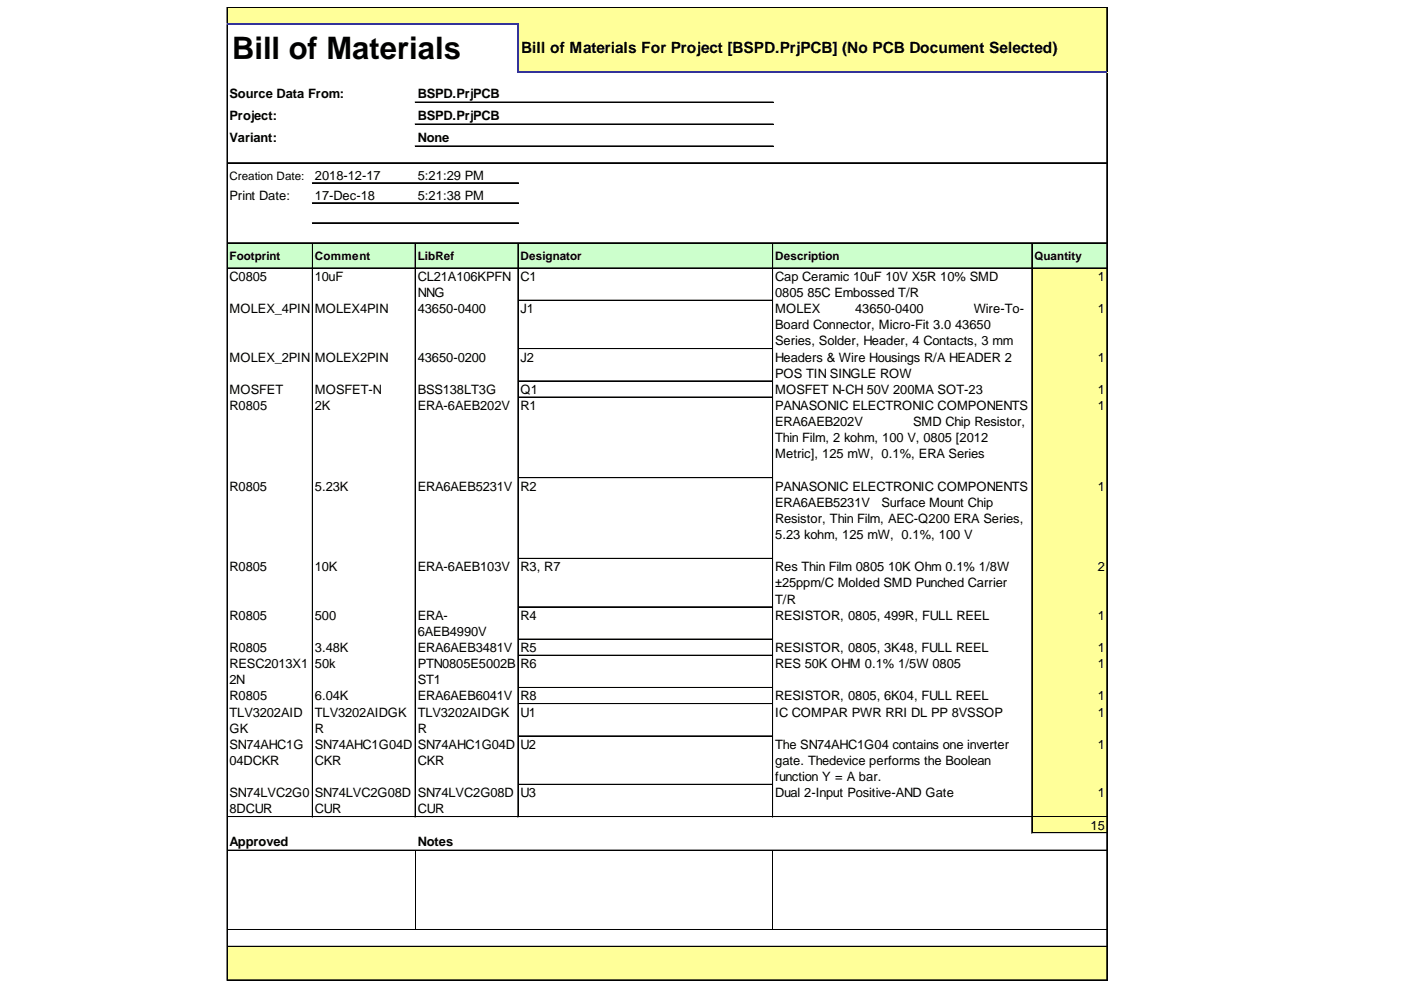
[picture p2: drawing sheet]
<svg xmlns="http://www.w3.org/2000/svg" width="297mm" height="210mm" viewBox="0 0 297 210" stroke-linecap="round" stroke-linejoin="round" font-family="sans-serif">
<defs><g id="words">
<text font-size="6.6" x="49.2" y="12.5">Bill of Materials</text>
<text font-size="3.3" x="110.5" y="11.3">Bill of Materials For Project [BSPD.PrjPCB] (No PCB Document Selected)</text>
<g font-size="2.7">
<text x="48.7" y="20.8">Source Data From:</text>
<text x="88.6" y="20.8">BSPD.PrjPCB</text>
<text x="48.7" y="25.5">Project:</text>
<text x="88.6" y="25.5">BSPD.PrjPCB</text>
<text x="48.7" y="30.1">Variant:</text>
<text x="88.6" y="30.1">None</text>
<text x="66.8" y="38.1">2018-12-17</text>
<text x="88.6" y="38.1">5:21:29 PM</text>
<text x="48.7" y="42.3">Print Date:</text>
<text x="66.8" y="42.3">17-Dec-18</text>
<text x="88.6" y="42.3">5:21:38 PM</text>
<text x="48.7" y="59.6">C0805</text>
<text x="66.8" y="59.6">10uF</text>
<text x="88.6" y="59.6">CL21A106KPFN</text>
<text x="110.3" y="59.6">C1</text>
<text x="164.3" y="59.6">Cap Ceramic 10uF 10V X5R 10% SMD</text>
<text x="232.7" y="59.6">1</text>
<text x="88.6" y="63">NNG</text>
<text x="164.3" y="63">0805 85C Embossed T/R</text>
<text x="48.7" y="66.4">MOLEX_4PIN</text>
<text x="66.8" y="66.4">MOLEX4PIN</text>
<text x="88.6" y="66.4">43650-0400</text>
<text x="110.3" y="66.4">J1</text>
<text x="164.3" y="66.4">MOLEX</text>
<text x="164.3" y="69.8">Board Connector, Micro-Fit 3.0 43650</text>
<text x="181.3" y="66.4">43650-0400</text>
<text x="206.5" y="66.4">Wire-To-</text>
<text x="232.7" y="66.4">1</text>
<text x="48.7" y="76.7">MOLEX_2PIN</text>
<text x="66.8" y="76.7">MOLEX2PIN</text>
<text x="88.6" y="76.7">43650-0200</text>
<text x="110.3" y="76.7">J2</text>
<text x="164.3" y="73.2">Series, Solder, Header, 4 Contacts, 3 mm</text>
<text x="164.3" y="76.7">Headers &amp; Wire Housings R/A HEADER 2</text>
<text x="232.7" y="76.7">1</text>
<text x="48.7" y="83.5">MOSFET</text>
<text x="66.8" y="83.5">MOSFET-N</text>
<text x="88.6" y="83.5">BSS138LT3G</text>
<text x="110.3" y="83.5">Q1</text>
<text x="164.3" y="80.1">POS TIN SINGLE ROW</text>
<text x="164.3" y="83.5">MOSFET N-CH 50V 200MA SOT-23</text>
<text x="232.7" y="83.5">1</text>
<text x="48.7" y="86.9">R0805</text>
<text x="66.8" y="86.9">2K</text>
<text x="88.6" y="86.9">ERA-6AEB202V</text>
<text x="110.3" y="86.9">R1</text>
<text x="164.3" y="86.9">PANASONIC ELECTRONIC COMPONENTS</text>
<text x="232.7" y="86.9">1</text>
<text x="164.3" y="90.3">ERA6AEB202V</text>
<text x="164.3" y="93.8">Thin Film, 2 kohm, 100 V, 0805 [2012</text>
<text x="193.6" y="90.3">SMD Chip Resistor,</text>
<text x="164.3" y="97.2">Metric], 125 mW, 0.1%, ERA Series</text>
<text x="48.7" y="104">R0805</text>
<text x="66.8" y="104">5.23K</text>
<text x="88.6" y="104">ERA6AEB5231V</text>
<text x="110.3" y="104">R2</text>
<text x="164.3" y="104">PANASONIC ELECTRONIC COMPONENTS</text>
<text x="164.3" y="107.4">ERA6AEB5231V</text>
<text x="186.9" y="107.4">Surface Mount Chip</text>
<text x="232.7" y="104">1</text>
<text x="164.3" y="110.9">Resistor, Thin Film, AEC-Q200 ERA Series,</text>
<text x="164.3" y="114.3">5.23 kohm, 125 mW, 0.1%, 100 V</text>
<text x="48.7" y="121.1">R0805</text>
<text x="66.8" y="121.1">10K</text>
<text x="88.6" y="121.1">ERA-6AEB103V</text>
<text x="110.3" y="121.1">R3, R7</text>
<text x="164.3" y="121.1">Res Thin Film 0805 10K Ohm 0.1% 1/8W</text>
<text x="164.3" y="124.6">±25ppm/C Molded SMD Punched Carrier</text>
<text x="232.7" y="121.1">2</text>
<text x="48.7" y="131.4">R0805</text>
<text x="66.8" y="131.4">500</text>
<text x="88.6" y="131.4">ERA-</text>
<text x="110.3" y="131.4">R4</text>
<text x="164.3" y="128">T/R</text>
<text x="164.3" y="131.4">RESISTOR, 0805, 499R, FULL REEL</text>
<text x="232.7" y="131.4">1</text>
<text x="88.6" y="134.8">6AEB4990V</text>
<text x="48.7" y="138.2">R0805</text>
<text x="48.7" y="141.7">RESC2013X1</text>
<text x="66.8" y="138.2">3.48K</text>
<text x="66.8" y="141.7">50k</text>
<text x="88.6" y="138.2">ERA6AEB3481V</text>
<text x="88.6" y="141.7">PTN0805E5002B</text>
<text x="110.3" y="138.2">R5</text>
<text x="110.3" y="141.7">R6</text>
<text x="164.3" y="138.2">RESISTOR, 0805, 3K48, FULL REEL</text>
<text x="164.3" y="141.7">RES 50K OHM 0.1% 1/5W 0805</text>
<text x="232.7" y="138.2">1</text>
<text x="232.7" y="141.7">1</text>
<text x="48.7" y="145.1">2N</text>
<text x="48.7" y="148.5">R0805</text>
<text x="66.8" y="148.5">6.04K</text>
<text x="88.6" y="145.1">ST1</text>
<text x="88.6" y="148.5">ERA6AEB6041V</text>
<text x="110.3" y="148.5">R8</text>
<text x="164.3" y="148.5">RESISTOR, 0805, 6K04, FULL REEL</text>
<text x="232.7" y="148.5">1</text>
<text x="48.7" y="151.9">TLV3202AID</text>
<text x="48.7" y="155.3">GK</text>
<text x="66.8" y="151.9">TLV3202AIDGK</text>
<text x="66.8" y="155.3">R</text>
<text x="88.6" y="151.9">TLV3202AIDGK</text>
<text x="88.6" y="155.3">R</text>
<text x="110.3" y="151.9">U1</text>
<text x="164.3" y="151.9">IC COMPAR PWR RRI DL PP 8VSSOP</text>
<text x="232.7" y="151.9">1</text>
<text x="48.7" y="158.8">SN74AHC1G</text>
<text x="66.8" y="158.8">SN74AHC1G04D</text>
<text x="88.6" y="158.8">SN74AHC1G04D</text>
<text x="110.3" y="158.8">U2</text>
<text x="164.3" y="158.8">The SN74AHC1G04 contains one inverter</text>
<text x="232.7" y="158.8">1</text>
<text x="48.7" y="162.2">04DCKR</text>
<text x="66.8" y="162.2">CKR</text>
<text x="88.6" y="162.2">CKR</text>
<text x="164.3" y="162.2">gate. Thedevice performs the Boolean</text>
<text x="164.3" y="165.6">function Y = A bar.</text>
<text x="48.7" y="169">SN74LVC2G0</text>
<text x="48.7" y="172.5">8DCUR</text>
<text x="66.8" y="169">SN74LVC2G08D</text>
<text x="66.8" y="172.5">CUR</text>
<text x="88.6" y="169">SN74LVC2G08D</text>
<text x="88.6" y="172.5">CUR</text>
<text x="110.3" y="169">U3</text>
<text x="164.3" y="169">Dual 2-Input Positive-AND Gate</text>
<text x="232.7" y="169">1</text>
<text x="48.7" y="179.3">Approved</text>
<text x="88.6" y="179.3">Notes</text>
<text x="231.2" y="175.9">15</text>
</g>
<g font-size="2.5">
<text x="48.7" y="38.1">Creation Date:</text>
<text x="48.7" y="55.1">Footprint</text>
<text x="66.8" y="55.1">Comment</text>
<text x="88.6" y="55.1">LibRef</text>
<text x="110.3" y="55.1">Designator</text>
<text x="164.3" y="55.1">Description</text>
<text x="219.3" y="55.1">Quantity</text>
</g>
</g></defs>
<g fill="#ff9">
<path d="M48.2 1.6h186.6v3.6h-186.6z"/>
<path d="M109.8 5.1h125v10.4h-125z"/>
</g>
<path d="M48.2 51.5h186.6v5.4h-186.6z" fill="#cfc"/>
<g fill="#ff9">
<path d="M218.8 56.8h16v7h-16z"/>
<path d="M218.8 63.6h16v10.4h-16z"/>
<path d="M218.8 73.9h16v7h-16z"/>
<path d="M218.8 80.7h16v3.6h-16z"/>
<path d="M218.8 84.2h16v17.2h-16z"/>
<path d="M218.8 101.3h16v17.2h-16z"/>
<path d="M218.8 118.4h16v10.4h-16z"/>
<path d="M218.8 128.6h16v7h-16z"/>
<path d="M218.8 135.5h16v3.5h-16z"/>
<path d="M218.8 138.9h16v7h-16z"/>
<path d="M218.8 145.8h16v3.5h-16z"/>
<path d="M218.8 149.2h16v7h-16z"/>
<path d="M218.8 156h16v10.4h-16z"/>
<path d="M218.8 166.3h16v7h-16z"/>
<path d="M218.8 173.1h16v3.6h-16z"/>
<path d="M48.2 200.6h186.6v7.3h-186.6z"/>
</g>
<g fill="none" stroke="#000" stroke-width=".21">
<path d="M48.1 1.5v3.4M48.1 5.2v202.7M48.2 1.5v3.4M48.2 5.2v202.7M48.3 1.5h186.5M48.3 1.6h186.5M234.7 1.6v13.6M234.7 15.5v192.4M48.3 34.5h186.5M48.3 34.6h186.5M66.2 38.7h43.7M66.2 38.8h43.7"/>
<path d="M88 21.6h75.9M88 21.7h75.9M88 26.3h75.9M88 26.4h75.9M88 30.9h75.9M88 31h75.9M48.3 51.5h186.5M48.3 56.8h186.5M48.3 56.9h186.5M66.2 51.6v121.7M66.2 43h43.7M66.2 47.2h43.7"/>
<path d="M66.2 47.3h43.7M66.3 51.6v121.7M88 51.6v121.7M88.1 51.6v121.7M109.8 51.6v121.7M109.9 51.6v121.7M163.8 51.6v121.7M163.9 51.6v121.7M218.8 51.6v125.1M109.9 63.6h53.9M109.9 63.7h53.9M109.9 73.9h53.9"/>
<path d="M109.9 74h53.9M109.9 80.7h53.9M109.9 80.8h53.9M109.9 84.2h53.9M109.9 101.3h53.9M109.9 118.4h53.9M109.9 118.5h53.9M109.9 128.6h53.9M109.9 128.7h53.9M109.9 135.5h53.9M109.9 135.6h53.9M109.9 138.9h53.9"/>
<path d="M109.9 139h53.9M109.9 145.8h53.9M109.9 149.2h53.9M109.9 156h53.9M109.9 156.1h53.9M48.3 173.1h186.5M48.3 173.2h186.5M109.9 166.3h53.9M109.9 166.4h53.9M218.9 176.5h15.9M218.9 176.6h15.9M48.3 180.2h186.5"/>
<path d="M48.3 180.3h186.5M48.3 197.1h186.5M88.1 180.4v16.7M163.9 180.4v16.7M48.3 200.6h186.5M48.3 200.7h186.5M48.3 207.7h186.5M48.3 207.8h186.5"/>
</g>
<path d="M48.1 5.1h61.8M109.8 5.2v10.3M109.9 15.3h124.9" fill="none" stroke="#339" stroke-width=".27"/>
<use href="#words"/>
</svg>
